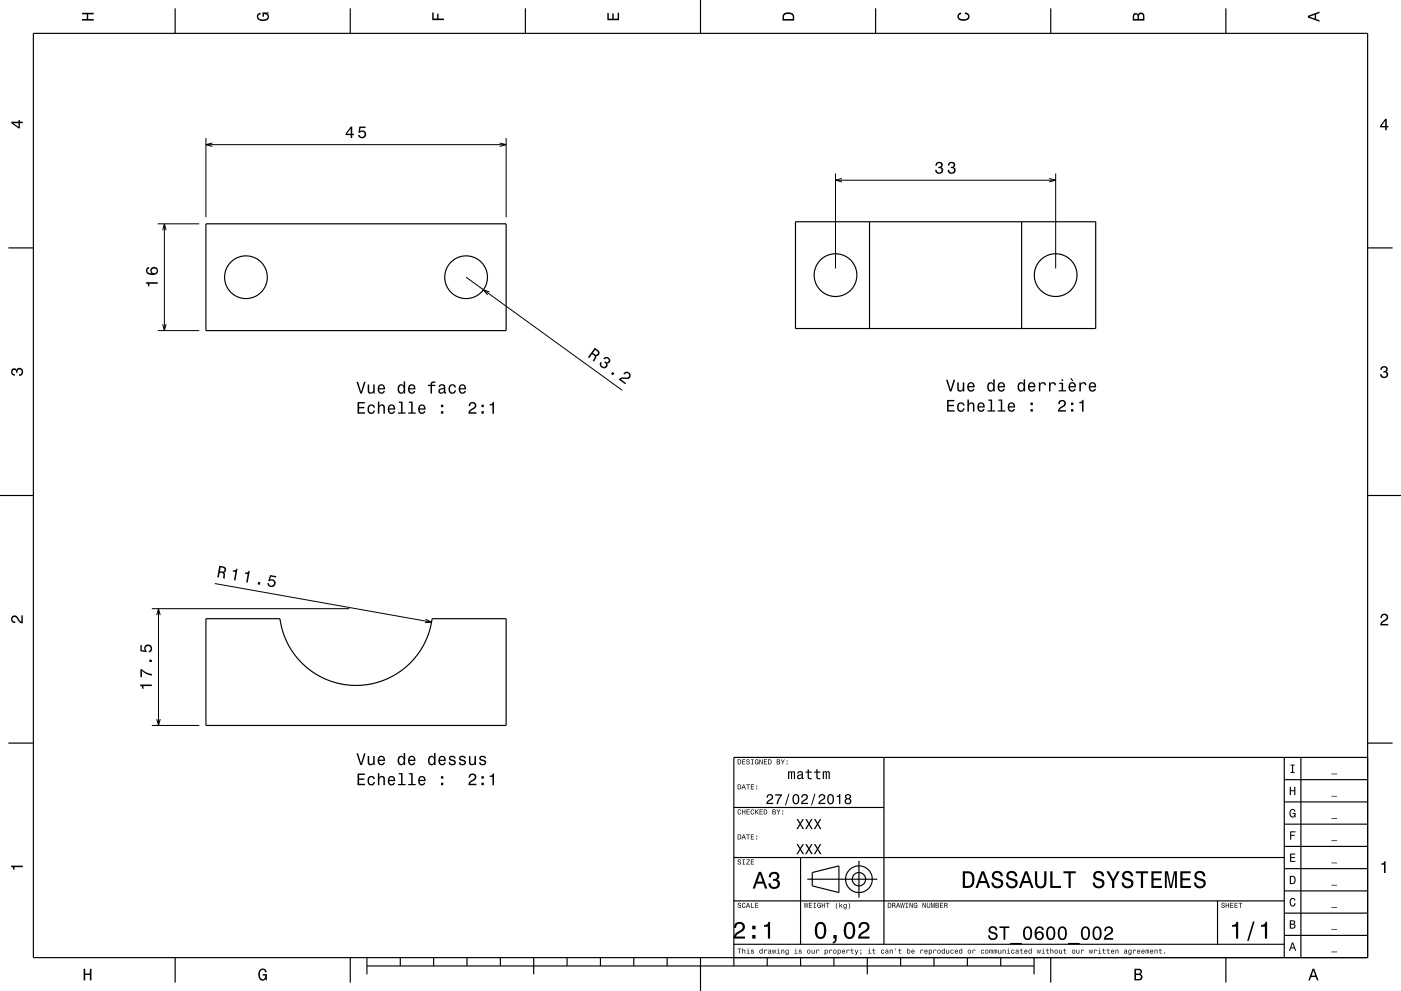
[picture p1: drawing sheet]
<svg xmlns="http://www.w3.org/2000/svg" width="420mm" height="297mm" viewBox="0 0 420 297" stroke-linecap="round" stroke-linejoin="round" font-family="sans-serif">
<g fill="none" stroke="#000" stroke-width=".3">
<path d="M61.7 41.4v23.7M61.7 43.4h90M63.7 42.8l-2 .6 2 .5M149.8 42.8l1.9 .6-1.9 .5M151.7 41.4v23.7M250.5 52v28.5M250.5 54h66M252.4 53.5l-1.9 .5 1.9 .5M314.5 53.5l2 .5-2 .5M316.5 52v28.5M47.3 67.1h12.4M48.8 69l.5-1.9 .5 1.9"/>
<path d="M49.3 67.1v32M47.3 99.1h12.4M48.8 97.1l.5 2 .5-2M139.7 83.1l46.8 33.9M146.8 87.5l-1.9-.7 1.3 1.6M64.4 174.9l65 11.6M45.5 182.4h59.2M47 184.4l.5-2 .5 2M47.5 182.4v35M127.6 185.6l1.8 .9-2 .1M45.5 217.4h14.2M47 215.5l.5 1.9 .5-1.9"/>
</g>
<g fill="none" stroke="#000" stroke-width=".35">
<path d="M10 10h400v277h-400zM52.5 2.5v7.5M105 2.5v7.5M157.5 2.5v7.5M210 0v10M262.5 2.5v7.5M315 2.5v7.5M367.5 2.5v7.5M2.5 74.3h7.5M61.7 67.1h90v32h-90zM238.5 66.5h90v32h-90zM260.7 66.5v32"/>
<path d="M306.3 66.5v32M410 74.3h7.5M0 148.5h10M410 148.5h10M61.7 185.4h22.2l1 4.2 1.7 3.9 2.2 3.3 2.7 2.9 3.2 2.3 3.8 1.9 4.1 1.2 4 .3 4.2-.3 3.9-1.1 3.8-1.8 3.5-2.5 2.5-2.7 2.4-3.6 1.8-4.1 .8-3.9h22.2v32h-90zM2.5 222.7h7.5M265 227v56M385 233.7h25M385 227v60M390 227v60M410 222.7h7.5M410 227h-190v62.5"/>
<path d="M220 257h165M220 242h45M240 257v26M257.5 258v11M385 253.7h25M385 247h25M385 240.3h25M220 270h165M242 263.5h21M243.5 261.5l8-2v8l-8-2zM365 270v13M385 273.7h25"/>
<path d="M385 267h25M385 260.3h25M52.5 287v7.5M105 287v7.5M110 289.5h200M110 287v5M120 287v2.5M130 287v2.5M140 287v2.5M150 287v2.5M160 287v5M170 287v2.5"/>
<path d="M180 287v2.5M190 287v2.5M200 287v2.5M210 287v10M220 283h165M230 287v2.5M240 287v2.5M250 287v2.5M260 287v5M270 287v2.5M280 287v2.5M290 287v2.5"/>
<path d="M300 287v2.5M310 287v5M315 287v7.5M367.5 287v7.5M385 280.3h25"/>
<circle cx="73.7" cy="83.1" r="6.4"/>
<circle cx="139.7" cy="83.1" r="6.4"/>
<circle cx="250.5" cy="82.5" r="6.4"/>
<circle cx="316.5" cy="82.5" r="6.4"/>
<circle cx="257.5" cy="263.5" r="2"/>
<circle cx="257.5" cy="263.5" r="4"/>
</g>
<g fill="#000">
<path d="M24.6 3.8h3.5v.5h-1.7v1.4h1.7v.5h-3.5v-.5h1.4v-1.4h-1.4z" fill-rule="evenodd"/>
<path d="M77.3 4.2l.8-.4v.5l-.3 .1a.68 .68 0 0 0-.4 .6 .68 .68 0 0 0 .4 .6 1.68 1.68 0 0 0 2.4-.6 .93 .93 0 0 0-1.1-.8v.8h-.4v-1.3h1.9v.3l-.5 .1 .4 .4a1.19 1.19 0 0 1-.9 1.7 1.9 1.9 0 0 1-2.6-1.3z" fill-rule="evenodd"/>
<path d="M129.6 3.8h.4v1.8h1.1v-1.5h.4v1.5h1.6v.4h-3.5z" fill-rule="evenodd"/>
<path d="M182.1 3.9h.4v1.7h1.1v-1.6h.4v1.6h1.2v-1.8h.4v2.3h-3.5z" fill-rule="evenodd"/>
<path d="M235 4a2.21 2.21 0 0 0-.4 2.2h3.5v-1.2a1.92 1.92 0 0 0-3.1-1zM235.3 4.4l.4-.2a1.45 1.45 0 0 1 2 .8v.7h-2.7l.1-1z" fill-rule="evenodd"/>
<path d="M287.3 4.2l.8-.4v.4l-.3 .1a.66 .66 0 0 0-.4 .6 .66 .66 0 0 0 .4 .6 1.69 1.69 0 0 0 2.5-.5 .9 .9 0 0 0-1-.8v-.5a1.24 1.24 0 0 1 1.4 1.1 1.24 1.24 0 0 1-1.1 1.4 1.93 1.93 0 0 1-2.6-1.2z" fill-rule="evenodd"/>
<path d="M339.8 4.2l-.2 2h3.5v-1.4a.98 .98 0 0 0-.7-1 .98 .98 0 0 0-1.2 .6 .84 .84 0 0 0-1.4-.2zM340.1 4.5l.4-.1 .4 .1 .1 1.2h-1zM341.6 4.4l.4-.2a.58 .58 0 0 1 .7 .7v.8h-1.2z" fill-rule="evenodd"/>
<path d="M392.1 4.7v.6l3.5 1.2v-.4l-1-.4v-1.4l1-.4v-.4zM392.6 5l1.5-.5v1z" fill-rule="evenodd"/>
<path d="M3.4 36.5v.4l2.1 1.6h.5v-1.6h.8v-.4h-.8v-.5h-.4v.5zM4 36.9h1.6v1.1z" fill-rule="evenodd"/>
<path d="M415.3 35.6l-1.6 2.1v.5h1.6v.8h.4v-.8h.5v-.4h-.5v-2.2zM415.3 36.2v1.6h-1.1z" fill-rule="evenodd"/>
<path d="M105.1 37.9l-1.5 2.2v.4h1.5v.9h.5v-.9h.5v-.4h-.5v-2.2zM105.1 38.5v1.6h-1.1zM107.7 37.9l-.3 1.9h.5a.8 .8 0 0 1 1.2-.2 .8 .8 0 0 1-.1 1.2 .8 .8 0 0 1-1.2-.4h-.4a1.21 1.21 0 0 0 1.5 1.1 1.21 1.21 0 0 0 .8-1.6 1.21 1.21 0 0 0-1.8-.6l.2-.9h1.5v-.5z" fill-rule="evenodd"/>
<path d="M280.7 48.8l-.3 .8h.5a.62 .62 0 0 1 .3-.7 .62 .62 0 0 1 .8 .2 .62 .62 0 0 1-.2 .9h-.5v.4a.72 .72 0 0 1 .9 .4 .72 .72 0 0 1-.4 .9 .72 .72 0 0 1-.9-.5l-.1-.3h-.5a1.18 1.18 0 0 0 1.6 1.2 1.18 1.18 0 0 0 .6-1.8l-.3-.2a1.01 1.01 0 0 0 0-1.5 1.01 1.01 0 0 0-1.5 .2zM284.5 48.8l-.3 .8h.4a.62 .62 0 0 1 .3-.7 .62 .62 0 0 1 .8 .2 .62 .62 0 0 1-.2 .9h-.5v.4a.72 .72 0 0 1 1 .4 .72 .72 0 0 1-.5 .9 .72 .72 0 0 1-.9-.5l-.1-.3h-.4a1.18 1.18 0 0 0 1.5 1.2 1.18 1.18 0 0 0 .6-1.8l-.3-.2a1.01 1.01 0 0 0 .1-1.5 1.01 1.01 0 0 0-1.5 .2z" fill-rule="evenodd"/>
<path d="M43.8 84.6v.3a.77 .77 0 0 1 .6 1h.4v-.9h2.5v-.4zM44 80.3a1.44 1.44 0 0 0 .1 1.7 1.44 1.44 0 0 0 1.6 .4 1.26 1.26 0 0 0 1.7-.9 1.26 1.26 0 0 0-1.2-1.5 1.11 1.11 0 0 0-1.1 .7 1.11 1.11 0 0 0 .3 1.2 1.02 1.02 0 0 1-1.2-.8l.1-.4 .4-.2v-.5zM45.5 81.2a.75 .75 0 0 1 1.5 0 .75 .75 0 0 1-1.5 0z" fill-rule="evenodd"/>
<path d="M3.6 110.6a.86 .86 0 0 1 1.4 .2 1.12 1.12 0 0 1 1.5-.4 1.12 1.12 0 0 1 .3 1.6l-.5 .6-.6 .1v-.5a.72 .72 0 0 0 .9-.6 .72 .72 0 0 0-.8-.8 .72 .72 0 0 0-.6 .9h-.4a.62 .62 0 0 0-.4-.8 .62 .62 0 0 0-.8 .5 .62 .62 0 0 0 .5 .7h.4l-.1 .5a1.17 1.17 0 0 1-1-.7 1.17 1.17 0 0 1 .2-1.3z" fill-rule="evenodd"/>
<path d="M106.9 114.4l1.1 3.5h.5l1.1-3.5h-.5l-.9 3-.9-3zM110.2 115.2v1.8a.89 .89 0 0 0 .6 1 .89 .89 0 0 0 1.1-.5v.4h.4v-2.7h-.4v1.6a.65 .65 0 0 1-.4 .8 .65 .65 0 0 1-.8-.3v-2.1zM113.5 115.5a1.46 1.46 0 0 0-.2 1.7 1.46 1.46 0 0 0 1.4 .8l.7-.8h-.4l-.6 .4a.75 .75 0 0 1-.7-.9h1.7a1.17 1.17 0 0 0-.4-1.4 1.17 1.17 0 0 0-1.5 .2zM113.9 115.7l.2-.1a.67 .67 0 0 1 .7 .1 .67 .67 0 0 1 .2 .6h-1.3zM119.5 115.5a1.49 1.49 0 0 0-.3 1.6 1.49 1.49 0 0 0 1.3 .9l.5-.5v.4h.5v-3.6h-.5v1.3a.89 .89 0 0 0-1.5-.1zM119.8 115.8a.62 .62 0 0 1 .7-.2 .62 .62 0 0 1 .5 .5 .91 .91 0 0 1 0 1.1 .91 .91 0 0 1-1 .4l-.3-.6zM122.6 115.5a1.45 1.45 0 0 0-.2 1.7 1.45 1.45 0 0 0 1.4 .8l.7-.8h-.4l-.6 .4a.76 .76 0 0 1-.7-.9h1.8a1.17 1.17 0 0 0-.5-1.4 1.17 1.17 0 0 0-1.5 .2zM123 115.7l.2-.1a.67 .67 0 0 1 .7 .1 .67 .67 0 0 1 .2 .6h-1.3zM128.3 115.3v.4h.8v2.2h.4v-2.2h1v-.4h-1l.1-.3 .9-.3v-.4a.95 .95 0 0 0-1 .1 .95 .95 0 0 0-.4 .9zM131.8 115.4l-.3 .6h.4a.55 .55 0 0 1 .7-.5 .55 .55 0 0 1 .4 .8h-.2a.91 .91 0 0 0-1.3 .5 .91 .91 0 0 0 .7 1.2l.9-.4 .1 .3h.6v-.3h-.3v-1.6a1.02 1.02 0 0 0-1.7-.6zM132 116.9l1.1-.3a.77 .77 0 0 1-.2 .8 .77 .77 0 0 1-.9 .1zM134.8 115.5a1.45 1.45 0 0 0-.3 1.7 1.45 1.45 0 0 0 1.5 .8l.6-.6 .1-.4h-.4l-.4 .6a1.02 1.02 0 0 1-1-1 1.02 1.02 0 0 1 1-1l.4 .5h.4a1.09 1.09 0 0 0-.8-.9 1.09 1.09 0 0 0-1.1 .3zM137.8 115.5a1.45 1.45 0 0 0-.3 1.7 1.45 1.45 0 0 0 1.5 .8l.7-.8h-.5l-.5 .4a.76 .76 0 0 1-.7-.9h1.7a1.17 1.17 0 0 0-.5-1.4 1.17 1.17 0 0 0-1.4 .2zM138.1 115.7l.3-.1a.67 .67 0 0 1 .6 .1 .67 .67 0 0 1 .3 .6h-1.3z" fill-rule="evenodd"/>
<path d="M178.3 104.2l-2 2.9 .3 .2 .9-1.2 .8 .7-.6 1.3 .5 .3 .6-1.3-.1-.4a.97 .97 0 0 0 1-.7 .97 .97 0 0 0-.4-1.1zM178.4 104.8l.5 .4a.6 .6 0 0 1 .2 .9 .6 .6 0 0 1-.9 0l-.4-.3z" fill-rule="evenodd"/>
<path d="M181.2 107.1l-.3 .4 .3 .2a.62 .62 0 0 1 .7-.4 .62 .62 0 0 1 .5 .7 .62 .62 0 0 1-.6 .5l-.4-.2-.3 .3a.72 .72 0 0 1 .5 .9 .72 .72 0 0 1-.9 .5 .72 .72 0 0 1-.4-1l.1-.3-.3-.2a1.18 1.18 0 0 0 .5 1.8 1.18 1.18 0 0 0 1.5-1.1l-.1-.3a1.01 1.01 0 0 0 .9-1.2 1.01 1.01 0 0 0-1.3-.7zM183.6 111.5l-.4 .6 .5 .4 .5-.6zM187.3 111.6l-.4 .4 .4 .2a.71 .71 0 0 1 .9-.3 .71 .71 0 0 1 .4 .9 .71 .71 0 0 1-.9 .4l-.4-.1a1.64 1.64 0 0 0-1.8 .6l1.9 1.5 .3-.4-1.5-1.1 1.1-.2a1.18 1.18 0 0 0 1.8-1 1.18 1.18 0 0 0-1.8-.9z" fill-rule="evenodd"/>
<path d="M283.6 113.8l1.1 3.5h.5l1.1-3.5h-.4l-.9 3-.9-3zM287 114.6v1.8a.89 .89 0 0 0 .6 1 .89 .89 0 0 0 1-.5v.4h.5v-2.7h-.5v1.6a.64 .64 0 0 1-.4 .7 .64 .64 0 0 1-.8-.3v-2zM290.3 114.9a1.45 1.45 0 0 0-.3 1.6 1.45 1.45 0 0 0 1.4 .8l.7-.8h-.4l-.6 .5a.76 .76 0 0 1-.7-.9h1.8a1.16 1.16 0 0 0-.5-1.4 1.16 1.16 0 0 0-1.4 .2zM290.6 115.1l.2-.1a.67 .67 0 0 1 .7 0 .67 .67 0 0 1 .2 .7h-1.3zM296.2 114.9a1.49 1.49 0 0 0-.3 1.5 1.49 1.49 0 0 0 1.3 1l.6-.5v.4h.4v-3.6h-.4v1.3a.89 .89 0 0 0-1.6-.1zM296.6 115.2a.62 .62 0 0 1 .7-.3 .62 .62 0 0 1 .4 .6 .91 .91 0 0 1 0 1 .91 .91 0 0 1-.9 .4l-.4-.5zM299.4 114.9a1.45 1.45 0 0 0-.3 1.6 1.45 1.45 0 0 0 1.5 .8l.6-.8h-.4l-.6 .5a.76 .76 0 0 1-.7-.9h1.8a1.16 1.16 0 0 0-.5-1.4 1.16 1.16 0 0 0-1.4 .2zM299.7 115.1l.2-.1a.67 .67 0 0 1 .7 0 .67 .67 0 0 1 .2 .7h-1.3zM305.3 114.9a1.49 1.49 0 0 0-.2 1.5 1.49 1.49 0 0 0 1.2 1l.6-.5v.4h.4v-3.6h-.4v1.3a.89 .89 0 0 0-1.6-.1zM305.7 115.2a.62 .62 0 0 1 .7-.3 .62 .62 0 0 1 .4 .6 .91 .91 0 0 1 .1 1 .91 .91 0 0 1-1 .4l-.4-.5zM308.5 114.9a1.46 1.46 0 0 0-.3 1.6 1.46 1.46 0 0 0 1.5 .8l.7-.8h-.5l-.6 .5a.76 .76 0 0 1-.7-.9h1.8a1.17 1.17 0 0 0-.5-1.4 1.17 1.17 0 0 0-1.4 .2zM308.8 115.1l.2-.1a.67 .67 0 0 1 .7 0 .67 .67 0 0 1 .2 .7h-1.3zM311.4 114.6v2.7h.5v-1.5a.66 .66 0 0 1 .3-.8 .66 .66 0 0 1 .9 .2v.2h.5a.89 .89 0 0 0-.7-.9 .89 .89 0 0 0-1.1 .6v-.5zM314.5 114.6v2.7h.4v-1.5a.66 .66 0 0 1 .4-.8 .66 .66 0 0 1 .8 .2v.2h.5a.89 .89 0 0 0-.7-.9 .89 .89 0 0 0-1 .6v-.5zM317.6 114.7v.4h.7v1.8h-.9v.4h2.2v-.4h-.9v-2.2zM318.2 113.7v.5h.5v-.5zM320.8 113.4l.7 .8h.3l-.5-.8zM320.6 114.9a1.45 1.45 0 0 0-.2 1.6 1.45 1.45 0 0 0 1.4 .8l.7-.8h-.4l-.6 .5a.76 .76 0 0 1-.7-.9h1.7a1.16 1.16 0 0 0-.4-1.4 1.16 1.16 0 0 0-1.5 .2zM321 115.1l.2-.1a.67 .67 0 0 1 .7 0 .67 .67 0 0 1 .2 .7h-1.3zM323.6 114.6v2.7h.4v-1.5a.66 .66 0 0 1 .4-.8 .66 .66 0 0 1 .8 .2l.1 .2h.4a.89 .89 0 0 0-.7-.9 .89 .89 0 0 0-1 .6v-.5zM326.7 114.9a1.45 1.45 0 0 0-.3 1.6 1.45 1.45 0 0 0 1.5 .8l.7-.8h-.5l-.6 .5a.76 .76 0 0 1-.7-.9h1.8a1.17 1.17 0 0 0-.5-1.4 1.17 1.17 0 0 0-1.4 .2zM327 115.1l.2-.1a.67 .67 0 0 1 .7 0 .67 .67 0 0 1 .3 .7h-1.4z" fill-rule="evenodd"/>
<path d="M414.1 110a1.01 1.01 0 0 1 1.5-.2 1.01 1.01 0 0 1 0 1.6 1.12 1.12 0 0 1 .4 1.5 1.12 1.12 0 0 1-1.6 .3l-.6-.5-.1-.6h.5a.72 .72 0 0 0 .7 .9 .72 .72 0 0 0 .7-.8 .72 .72 0 0 0-.9-.6v-.4a.62 .62 0 0 0 .8-.4 .62 .62 0 0 0-.5-.8 .62 .62 0 0 0-.7 .5v.4h-.5z" fill-rule="evenodd"/>
<path d="M107.2 120.5v3.5h2.2v-.4h-1.7v-1.2h1.5v-.4h-1.5v-1.1h1.7v-.4zM110.5 121.6a1.45 1.45 0 0 0-.3 1.6 1.45 1.45 0 0 0 1.5 .8l.6-.5 .1-.5h-.4l-.4 .6a1.02 1.02 0 0 1-1-1 1.02 1.02 0 0 1 1-1l.4 .6h.4a1.09 1.09 0 0 0-.8-1 1.09 1.09 0 0 0-1.1 .4zM113.3 120.4v3.6h.4v-1.6a.63 .63 0 0 1 .5-.8 .63 .63 0 0 1 .7 .7v1.7h.5v-1.8a.88 .88 0 0 0-.6-1 .88 .88 0 0 0-1.1 .5v-1.3zM116.5 121.6a1.45 1.45 0 0 0-.2 1.6 1.45 1.45 0 0 0 1.4 .8l.7-.8h-.4l-.6 .5a.75 .75 0 0 1-.7-.9h1.8a1.16 1.16 0 0 0-.5-1.4 1.16 1.16 0 0 0-1.5 .2zM116.9 121.8l.2-.2a.67 .67 0 0 1 .7 .1 .67 .67 0 0 1 .2 .7h-1.3zM119.5 120.4v.3h.7v2.9h-.9v.4h2.3v-.4h-.9v-3.2zM122.6 120.4v.3h.7v2.9h-.9v.4h2.2v-.4h-.9v-3.2zM125.7 121.6a1.45 1.45 0 0 0-.3 1.6 1.45 1.45 0 0 0 1.4 .8l.7-.8h-.4l-.6 .5a.75 .75 0 0 1-.7-.9h1.8a1.16 1.16 0 0 0-.5-1.4 1.16 1.16 0 0 0-1.4 .2zM126 121.8l.2-.2a.67 .67 0 0 1 .7 .1 .67 .67 0 0 1 .2 .7h-1.3zM132.2 123.2v.8h.7v-.8zM132.2 121.3v.7h.7v-.7z" fill-rule="evenodd"/>
<path d="M140.8 120.8l-.3 .9h.5a.7 .7 0 0 1 .5-.8 .7 .7 0 0 1 .8 .5 .7 .7 0 0 1-.5 .8l-.3 .2a1.63 1.63 0 0 0-1.1 1.6h2.4v-.5h-1.9l.9-.7a1.17 1.17 0 0 0 .9-1.7 1.17 1.17 0 0 0-1.9-.3zM144.3 123.2v.8h.7v-.8zM144.3 121.3v.7h.7v-.7zM146.8 121.1v.4h.8v2.5h.5v-3.5h-.4a.77 .77 0 0 1-.9 .6z" fill-rule="evenodd"/>
<path d="M283.9 119.9v3.5h2.3v-.5h-1.8v-1.1h1.6v-.5h-1.6v-1h1.7v-.4zM287.2 120.9a1.45 1.45 0 0 0-.2 1.7 1.45 1.45 0 0 0 1.5 .8l.6-.6 .1-.4h-.5l-.4 .6a1.01 1.01 0 0 1-.9-1 1.01 1.01 0 0 1 .9-1l.4 .5h.5a1.09 1.09 0 0 0-.8-.9 1.09 1.09 0 0 0-1.2 .3zM290 119.7v3.7h.5v-1.6a.63 .63 0 0 1 .4-.8 .63 .63 0 0 1 .8 .4v2h.4v-1.8a.88 .88 0 0 0-.6-1 .88 .88 0 0 0-1 .4v-1.3zM293.3 120.9a1.46 1.46 0 0 0-.3 1.7 1.46 1.46 0 0 0 1.5 .8l.7-.8h-.5l-.6 .5a.76 .76 0 0 1-.7-1h1.8a1.17 1.17 0 0 0-.5-1.3 1.17 1.17 0 0 0-1.4 .1zM293.6 121.2l.2-.2a.67 .67 0 0 1 .7 .1 .67 .67 0 0 1 .3 .7h-1.4zM296.3 119.7v.4h.7v2.9h-.9v.4h2.2v-.4h-.9v-3.3zM299.3 119.7v.4h.7v2.9h-.9v.4h2.3v-.4h-.9v-3.3zM302.4 120.9a1.45 1.45 0 0 0-.3 1.7 1.45 1.45 0 0 0 1.5 .8l.7-.8h-.5l-.5 .5a.76 .76 0 0 1-.7-1h1.7a1.17 1.17 0 0 0-.5-1.3 1.17 1.17 0 0 0-1.4 .1zM302.7 121.2l.3-.2a.67 .67 0 0 1 .6 .1 .67 .67 0 0 1 .3 .7h-1.3zM308.9 122.6v.8h.7v-.8zM308.9 120.7v.7h.7v-.7z" fill-rule="evenodd"/>
<path d="M317.6 120.2l-.4 .9h.5a.7 .7 0 0 1 .5-.8 .7 .7 0 0 1 .9 .5 .7 .7 0 0 1-.5 .8l-.3 .2a1.63 1.63 0 0 0-1.1 1.6h2.4v-.5h-1.9l.8-.8a1.17 1.17 0 0 0 1-1.6 1.17 1.17 0 0 0-1.9-.3zM321.1 122.6v.8h.7v-.8zM321.1 120.7v.7h.7v-.7zM323.6 120.5v.4h.8v2.5h.4v-3.6h-.3a.77 .77 0 0 1-.9 .7z" fill-rule="evenodd"/>
<path d="M65.8 169.5l-.7 3.5 .5 .1 .3-1.5 1 .3v1.4l.5 .1v-1.5l-.2-.3a.97 .97 0 0 0 .6-1 .97 .97 0 0 0-.9-.9zM66.1 170l.6 .1a.6 .6 0 0 1 .6 .8 .6 .6 0 0 1-.8 .4l-.6-.1z" fill-rule="evenodd"/>
<path d="M69.8 170.9v.4l.8 .1-.5 2.5 .5 .1 .6-3.5-.3-.1a.77 .77 0 0 1-1.1 .5zM73.5 171.6l-.1 .3 .8 .2-.4 2.4 .5 .1 .6-3.5h-.4a.78 .78 0 0 1-1 .5zM77.4 174.4l-.2 .7 .7 .2 .1-.8zM81 172.3l-.6 1.8 .4 .1a.8 .8 0 0 1 1.2 0 .8 .8 0 0 1-.2 1.2 .8 .8 0 0 1-1.2-.6l-.4-.1a1.21 1.21 0 0 0 1.3 1.3 1.21 1.21 0 0 0 1.1-1.4 1.21 1.21 0 0 0-1.7-.9l.4-.9 1.5 .3v-.4z" fill-rule="evenodd"/>
<path d="M3.6 184.7a1.22 1.22 0 0 1 2 .8l.8 .8v-1.9h.4v2.4a2.76 2.76 0 0 1-2-1.8 .69 .69 0 0 0-1.1 .5 .69 .69 0 0 0 .9 .8v.4a1.19 1.19 0 0 1-1.2-.6 1.19 1.19 0 0 1 .2-1.4z" fill-rule="evenodd"/>
<path d="M414.2 184.2a1.18 1.18 0 0 1 1.9 .3 1.18 1.18 0 0 1-1 1.7l-.8 .8h1.9v.4h-2.4a2.76 2.76 0 0 1 1.8-2 .69 .69 0 0 0-.5-1.1 .69 .69 0 0 0-.8 .9h-.4z" fill-rule="evenodd"/>
<path d="M42 205.2v.3a.77 .77 0 0 1 .7 .9h.3v-.8h2.5v-.4zM42.1 200.6v2.4h.4v-1.9a5.2 5.2 0 0 0 3 1.4v-.5a5.2 5.2 0 0 1-3-1.4zM44.8 197.7v.7h.7v-.7zM42.1 193.3v1.9l1.8 .3v-.4a.8 .8 0 0 1-.2-1.3 .8 .8 0 0 1 1.3 .1 .8 .8 0 0 1-.4 1.2v.5a1.21 1.21 0 0 0 1.1-1.5 1.21 1.21 0 0 0-1.7-.9 1.21 1.21 0 0 0-.6 1.8l-.9-.1v-1.6z" fill-rule="evenodd"/>
<path d="M107.2 231.8v3.5h2.2v-.4h-1.7v-1.2h1.5v-.4h-1.5v-1.1h1.7v-.4zM110.5 232.9a1.45 1.45 0 0 0-.3 1.7 1.45 1.45 0 0 0 1.5 .7l.6-.5 .1-.4h-.4l-.4 .6a1.01 1.01 0 0 1-1-1 1.01 1.01 0 0 1 1-1l.4 .5h.4a1.09 1.09 0 0 0-.8-.9 1.09 1.09 0 0 0-1.1 .3zM113.3 231.7v3.6h.4v-1.5a.63 .63 0 0 1 .6-.9 .63 .63 0 0 1 .6 .7v1.7h.5v-1.8a.88 .88 0 0 0-.6-.9 .88 .88 0 0 0-1.1 .4v-1.3zM116.5 232.9a1.45 1.45 0 0 0-.2 1.6 1.45 1.45 0 0 0 1.4 .9l.7-.9h-.4l-.6 .5a.76 .76 0 0 1-.7-.9h1.8a1.16 1.16 0 0 0-.5-1.4 1.16 1.16 0 0 0-1.5 .2zM116.9 233.1l.2-.1a.67 .67 0 0 1 .7 .1 .67 .67 0 0 1 .2 .6h-1.3zM119.5 231.7v.4h.7v2.9h-.9v.3h2.3v-.3h-.9v-3.3zM122.6 231.7v.4h.7v2.9h-.9v.3h2.2v-.3h-.9v-3.3zM125.7 232.9a1.45 1.45 0 0 0-.3 1.6 1.45 1.45 0 0 0 1.4 .9l.7-.9h-.4l-.6 .5a.76 .76 0 0 1-.7-.9h1.8a1.16 1.16 0 0 0-.5-1.4 1.16 1.16 0 0 0-1.4 .2zM126 233.1l.2-.1a.67 .67 0 0 1 .7 .1 .67 .67 0 0 1 .2 .6h-1.3zM132.2 234.6v.7h.7v-.7zM132.2 232.6v.8h.7v-.8z" fill-rule="evenodd"/>
<path d="M106.9 225.8l1.1 3.5h.5l1.1-3.5h-.5l-.9 3-.9-3zM110.2 226.6v1.7a.89 .89 0 0 0 .6 1 .89 .89 0 0 0 1.1-.4v.4h.4v-2.7h-.4v1.5a.65 .65 0 0 1-.4 .8 .65 .65 0 0 1-.8-.3v-2zM113.5 226.9a1.45 1.45 0 0 0-.2 1.6 1.45 1.45 0 0 0 1.4 .8l.7-.8h-.4l-.6 .5a.76 .76 0 0 1-.7-.9h1.7a1.17 1.17 0 0 0-.4-1.4 1.17 1.17 0 0 0-1.5 .2zM113.9 227.1l.2-.2a.67 .67 0 0 1 .7 .1 .67 .67 0 0 1 .2 .7h-1.3zM119.5 226.9a1.49 1.49 0 0 0-.3 1.5 1.49 1.49 0 0 0 1.3 .9l.5-.4v.4h.5v-3.6h-.5v1.3a.9 .9 0 0 0-1.5-.1zM119.8 227.1a.62 .62 0 0 1 .7-.2 .62 .62 0 0 1 .5 .6 .91 .91 0 0 1 0 1 .91 .91 0 0 1-1 .4l-.3-.5zM122.6 226.9a1.45 1.45 0 0 0-.2 1.6 1.45 1.45 0 0 0 1.4 .8l.7-.8h-.4l-.6 .5a.76 .76 0 0 1-.7-.9h1.8a1.17 1.17 0 0 0-.5-1.4 1.17 1.17 0 0 0-1.5 .2zM123 227.1l.2-.2a.67 .67 0 0 1 .7 .1 .67 .67 0 0 1 .2 .7h-1.3zM128.6 226.9a1.49 1.49 0 0 0-.3 1.5 1.49 1.49 0 0 0 1.3 .9l.5-.4v.4h.5v-3.6h-.5v1.3a.9 .9 0 0 0-1.5-.1zM128.9 227.1a.62 .62 0 0 1 .7-.2 .62 .62 0 0 1 .5 .6 .91 .91 0 0 1 0 1 .91 .91 0 0 1-1 .4l-.3-.5zM131.7 226.9a1.45 1.45 0 0 0-.2 1.6 1.45 1.45 0 0 0 1.4 .8l.7-.8h-.4l-.6 .5a.76 .76 0 0 1-.7-.9h1.8a1.16 1.16 0 0 0-.5-1.4 1.16 1.16 0 0 0-1.5 .2zM132.1 227.1l.2-.2a.67 .67 0 0 1 .7 .1 .67 .67 0 0 1 .2 .7h-1.3zM134.8 226.7l-.2 .2a.96 .96 0 0 0 1.2 1.3l.3 .1a.6 .6 0 0 1-.5 .7 .6 .6 0 0 1-.7-.6h-.4a1.03 1.03 0 0 0 1.3 1 1.03 1.03 0 0 0 .7-1.5l-1.4-.4a.54 .54 0 0 1 .4-.7 .54 .54 0 0 1 .7 .5h.4a1.09 1.09 0 0 0-1.8-.6zM137.9 226.7l-.2 .2a.96 .96 0 0 0 1.1 1.3l.3 .1a.6 .6 0 0 1-.5 .7 .6 .6 0 0 1-.6-.6h-.5a1.03 1.03 0 0 0 1.3 1 1.03 1.03 0 0 0 .7-1.5l-1.4-.4a.54 .54 0 0 1 .5-.7 .54 .54 0 0 1 .6 .5h.4a1.09 1.09 0 0 0-1.7-.6zM140.6 226.6v1.7a.89 .89 0 0 0 .6 1 .89 .89 0 0 0 1.1-.4v.4h.4v-2.7h-.5v1.5a.65 .65 0 0 1-.3 .8 .65 .65 0 0 1-.8-.3l-.1-2zM143.9 226.7l-.2 .2a.96 .96 0 0 0 1.2 1.3l.3 .1a.6 .6 0 0 1-.5 .7 .6 .6 0 0 1-.7-.6h-.4a1.03 1.03 0 0 0 1.3 1 1.03 1.03 0 0 0 .7-1.5l-1.4-.4a.54 .54 0 0 1 .4-.7 .54 .54 0 0 1 .7 .5h.4a1.09 1.09 0 0 0-1.8-.6z" fill-rule="evenodd"/>
<path d="M140.8 232.1l-.3 1h.5a.7 .7 0 0 1 .5-.9 .7 .7 0 0 1 .8 .5 .7 .7 0 0 1-.5 .9l-.3 .2a1.63 1.63 0 0 0-1.1 1.5h2.4v-.4h-1.9l.9-.8a1.17 1.17 0 0 0 .9-1.7 1.17 1.17 0 0 0-1.9-.3zM144.3 234.6v.7h.7v-.7zM144.3 232.6v.8h.7v-.8zM146.8 232.5v.3h.8v2.5h.5v-3.5h-.4a.77 .77 0 0 1-.9 .7z" fill-rule="evenodd"/>
<path d="M221.1 227.6v1.5h.5a.77 .77 0 0 0 .6-.8 .77 .77 0 0 0-.6-.7zM221.4 227.8a.58 .58 0 0 1 .6 .5 .58 .58 0 0 1-.6 .6zM222.5 227.6v1.5h.9v-.2h-.7v-.5h.7v-.2h-.7v-.4h.7v-.2zM223.9 227.7a.6 .6 0 0 0 0 .6 .6 .6 0 0 0 .7 .3 .33 .33 0 0 1-.3 .4 .33 .33 0 0 1-.4-.4h-.2a.54 .54 0 0 0 .6 .6 .54 .54 0 0 0 .5-.7 .54 .54 0 0 0-.8-.4 .28 .28 0 0 1 .2-.4 .28 .28 0 0 1 .4 .3h.2l-.1-.2-.2-.2zM225.2 227.6v.2h.3v1.1h-.3v.2h.7v-.2h-.2v-1.1h.2v-.2zM226.4 227.8a.72 .72 0 0 0-.2 .9 .72 .72 0 0 0 1 .3l.2 .1v-.8h-.5v.2h.3l-.2 .4a.52 .52 0 0 1-.6-.6 .52 .52 0 0 1 .7-.4l.3 .1-.3-.4zM227.7 227.6v1.5h.1v-1.2l.6 1.2h.2v-1.5h-.1v1.2l-.6-1.2zM229 227.6v1.5h1v-.2h-.8v-.5h.7v-.2h-.7v-.4h.7v-.2zM230.3 227.6v1.5h.5a.77 .77 0 0 0 .6-.8 .77 .77 0 0 0-.6-.7zM230.5 227.8a.58 .58 0 0 1 .6 .5 .58 .58 0 0 1-.6 .6zM232.9 227.6v1.5h.5a.42 .42 0 0 0 .5-.3 .42 .42 0 0 0-.3-.5l.2-.2-.1-.4zM233.1 227.8h.3a.23 .23 0 0 1 .2 .2 .23 .23 0 0 1-.2 .2h-.3zM233.1 228.4h.3a.26 .26 0 0 1 .3 .2 .26 .26 0 0 1-.3 .3h-.3zM234.1 227.6l.5 .9v.6h.2v-.6l.5-.9h-.3l-.3 .7-.4-.7zM235.8 228.8v.3h.3v-.3zM235.8 227.9v.3h.3v-.3z" fill-rule="evenodd"/>
<path d="M221.1 235.1v1.5h.5a.77 .77 0 0 0 .6-.8 .77 .77 0 0 0-.6-.7zM221.4 235.3a.58 .58 0 0 1 .6 .5 .58 .58 0 0 1-.6 .6zM222.8 235.1l-.5 1.5h.2l.2-.5h.5l.2 .5h.2l-.5-1.5zM223 235.3l.2 .7h-.5zM223.7 235.1v.2h.5v1.3h.2v-1.3h.4v-.2zM225.1 235.1v1.5h.9v-.2h-.7v-.5h.7v-.2h-.7v-.4h.7v-.2zM226.7 236.3v.3h.3v-.3zM226.7 235.4v.3h.3v-.3z" fill-rule="evenodd"/>
<path d="M236.2 231.2v2.3h.4v-1.8l.3-.3 .2 .3v1.8h.4v-1.8l.3-.3 .2 .4v1.7h.4l-.1-2-.2-.4-.5 .1-.2 .2-.4-.3-.4 .3v-.2zM239.3 231.3l-.3 .5h.4a.47 .47 0 0 1 .5-.4 .47 .47 0 0 1 .4 .6l-.2 .1a.78 .78 0 0 0-1.1 .4 .78 .78 0 0 0 .6 1l.8-.3 .1 .2 .5 .1v-.3h-.3v-1.4a.87 .87 0 0 0-.6-.7 .87 .87 0 0 0-.8 .2zM239.4 232.6l.9-.3v.4a.51 .51 0 0 1-.5 .5 .51 .51 0 0 1-.5-.5zM242.1 230.6v.6h-.6v.4h.6v1.5a.89 .89 0 0 0 1.3 .4v-.3l-.8-.1-.1-.4v-1.1h.9v-.4h-.9v-.6zM244.7 230.6v.6h-.6v.4h.6v1.5a.89 .89 0 0 0 1.3 .4v-.3l-.8-.1-.1-.4v-1.1h.9v-.4h-.9v-.6zM246.7 231.2v2.3h.3v-1.8l.3-.3 .2 .3v1.8h.4v-1.8l.3-.3 .2 .4v1.7h.4l-.1-2-.2-.4-.5 .1-.2 .2-.4-.3-.4 .3v-.2z" fill-rule="evenodd"/>
<path d="M386.7 235.8h.3v1h1v-1h.3v2.5h-.3v-1.2h-1v1.2h-.3z" fill-rule="evenodd"/>
<path d="M386.9 229.1h1.2v.3h-.4v1.9h.4v.3h-1.2v-.3h.4v-1.9h-.4z" fill-rule="evenodd"/>
<path d="M399.1 238.5h1.8v.2h-1.8z" fill-rule="evenodd"/>
<path d="M399.1 231.9h1.8v.2h-1.8z" fill-rule="evenodd"/>
<path d="M3.3 259.4h3.5v.5h-2.5v.8h-.3a.77 .77 0 0 0-.7-.9z" fill-rule="evenodd"/>
<path d="M221.3 257.7a.6 .6 0 0 0 0 .6 .6 .6 0 0 0 .7 .3 .33 .33 0 0 1-.3 .4 .33 .33 0 0 1-.4-.4h-.2a.54 .54 0 0 0 .6 .6 .54 .54 0 0 0 .5-.7 .54 .54 0 0 0-.8-.4 .28 .28 0 0 1 .2-.4 .28 .28 0 0 1 .4 .3h.1v-.2l-.2-.2zM222.6 257.6v.2h.3v1.1h-.3v.2h.7v-.2h-.2v-1.1h.2v-.2zM223.8 257.6v.2h.8l-.9 1.3h1.1v-.2h-.8l.8-1.3zM225.1 257.6v1.5h.9v-.2h-.7v-.5h.7v-.2h-.7v-.4h.7v-.2z" fill-rule="evenodd"/>
<path d="M221.1 250.1v1.5h.5a.77 .77 0 0 0 .6-.8 .77 .77 0 0 0-.6-.7zM221.4 250.3a.58 .58 0 0 1 .6 .5 .58 .58 0 0 1-.6 .6zM222.8 250.1l-.5 1.5h.2l.2-.5h.5l.2 .5h.2l-.5-1.5zM223 250.3l.2 .7h-.5zM223.7 250.1v.2h.5v1.3h.2v-1.3h.4v-.2zM225.1 250.1v1.5h.9v-.2h-.7v-.5h.7v-.2h-.7v-.4h.7v-.2zM226.7 251.3v.3h.3v-.3zM226.7 250.4v.3h.3v-.3z" fill-rule="evenodd"/>
<path d="M221.3 242.7a.72 .72 0 0 0-.2 1 .72 .72 0 0 0 .9 .3l.2-.5-.4 .4a.56 .56 0 0 1-.5-.6 .56 .56 0 0 1 .6-.5l.3 .2-.3-.4zM222.5 242.6v1.5h.2v-.7h.6v.7h.1v-1.5h-.1v.6h-.6v-.6zM223.8 242.6v1.5h1v-.2h-.8v-.5h.7v-.2h-.7v-.4h.7v-.2zM225.2 242.7a.72 .72 0 0 0-.2 1 .72 .72 0 0 0 .9 .3l.2-.5-.4 .4a.56 .56 0 0 1-.5-.6 .56 .56 0 0 1 .6-.5l.3 .2-.3-.4zM226.4 242.6v1.5h.2l.2-.7 .5 .7h.2l-.6-.9 .6-.6h-.3l-.6 .7v-.7zM227.7 242.6v1.5h1v-.2h-.8v-.5h.7v-.2h-.7v-.4h.7v-.2zM229 242.6v1.5h.5a.77 .77 0 0 0 .6-.8 .77 .77 0 0 0-.6-.7zM229.2 242.8a.58 .58 0 0 1 .6 .5 .58 .58 0 0 1-.6 .6zM231.6 242.6v1.5h.5a.42 .42 0 0 0 .5-.3 .42 .42 0 0 0-.3-.5l.2-.2-.1-.4zM231.8 242.8h.3a.23 .23 0 0 1 .2 .2 .23 .23 0 0 1-.2 .2h-.3zM231.8 243.4h.3a.26 .26 0 0 1 .3 .2 .26 .26 0 0 1-.3 .3h-.3zM232.8 242.6l.5 .9v.6h.2v-.6l.5-.9h-.3l-.3 .7-.4-.7zM234.5 243.8v.3h.3v-.3zM234.5 242.9v.3h.3v-.3z" fill-rule="evenodd"/>
<path d="M230.1 238.2l-.3 .8h.4a.6 .6 0 0 1 .4-.7 .6 .6 0 0 1 .8 .5 .6 .6 0 0 1-.5 .7l-.2 .1a1.4 1.4 0 0 0-1 1.4h2.1v-.4h-1.6l.7-.7a1 1 0 0 0 .8-1.4 1 1 0 0 0-1.6-.3zM232.4 238v.4h1.6a4.5 4.5 0 0 0-1.2 2.6h.4a4.5 4.5 0 0 1 1.2-2.6v-.4zM236.4 237.9l-1.1 3.5h.3l1.1-3.5zM237.8 238.4a1.74 1.74 0 0 0 .8 2.7 1.75 1.75 0 0 0 .8-2.7 .96 .96 0 0 0-1.6 0zM238.3 238.4l.3-.1a1.47 1.47 0 0 1 0 2.4l-.5-.3-.1-.4v-1zM240.5 238.2l-.3 .8h.4a.6 .6 0 0 1 .4-.7 .6 .6 0 0 1 .8 .5 .6 .6 0 0 1-.4 .7l-.3 .1a1.41 1.41 0 0 0-1 1.4h2.1v-.4h-1.6l.7-.7a1 1 0 0 0 .8-1.4 1 1 0 0 0-1.6-.3zM244.2 237.9l-1.1 3.5h.3l1.1-3.5zM245.7 238.2l-.3 .8h.4a.6 .6 0 0 1 .5-.7 .6 .6 0 0 1 .7 .5 .6 .6 0 0 1-.4 .7l-.3 .1a1.4 1.4 0 0 0-1 1.4h2.1v-.4h-1.6l.7-.7a1 1 0 0 0 .8-1.4 1 1 0 0 0-1.6-.3zM248.2 238.4a1.73 1.73 0 0 0 .8 2.7 1.74 1.74 0 0 0 .8-2.7 .95 .95 0 0 0-1.6 0zM248.7 238.4l.3-.1a1.46 1.46 0 0 1 0 2.4l-.5-.3-.1-.4v-1zM250.8 238.5v.3h.7v2.2h.4v-3zM253.5 238.2l-.2 .7 .4 .5a.94 .94 0 0 0-.2 1.4 .94 .94 0 0 0 1.4 0 .94 .94 0 0 0-.2-1.4 .82 .82 0 0 0 .3-1.2 .82 .82 0 0 0-1.2-.2zM253.6 240.1a.61 .61 0 0 1 1.2 0 .61 .61 0 0 1-1.2 0zM253.7 238.8a.51 .51 0 0 1 1 0 .51 .51 0 0 1-1 0z" fill-rule="evenodd"/>
<path d="M238.8 245.5l.9 1.4-.9 1.6h.4l.7-1.2 .7 1.2h.5l-1-1.6 .9-1.4h-.4l-.7 1.1-.6-1.1zM241.4 245.5l.9 1.4-.9 1.6h.4l.7-1.2 .7 1.2h.5l-1-1.6 .9-1.4h-.4l-.7 1.1-.6-1.1zM244 245.5l.9 1.4-.9 1.6h.4l.7-1.2 .7 1.2h.5l-1-1.6 .9-1.4h-.4l-.7 1.1-.6-1.1z" fill-rule="evenodd"/>
<path d="M238.8 253l.9 1.4-.9 1.6h.4l.7-1.2 .7 1.2h.5l-1-1.6 .9-1.4h-.4l-.7 1.1-.6-1.1zM241.4 253l.9 1.4-.9 1.6h.4l.7-1.2 .7 1.2h.5l-1-1.6 .9-1.4h-.4l-.7 1.1-.6-1.1zM244 253l.9 1.4-.9 1.6h.4l.7-1.2 .7 1.2h.5l-1-1.6 .9-1.4h-.4l-.7 1.1-.6-1.1z" fill-rule="evenodd"/>
<path d="M386.7 255.8h1.6v.3h-1.2v.8h1.1v.3h-1.1v.8h1.2v.3h-1.6z" fill-rule="evenodd"/>
<path d="M386.8 249.1h1.6v.3h-1.3v.8h1v.3h-1v1.1h-.3z" fill-rule="evenodd"/>
<path d="M386.8 242.8a.85 .85 0 0 1 1-.4 .85 .85 0 0 1 .6 .8h-.4l-.3-.5a1.04 1.04 0 0 0-.9 1 1.04 1.04 0 0 0 .7 1l.4-.2 .2-.6h-.6v-.3h.9v1.4l-.2-.4-.5 .4a1.2 1.2 0 0 1-1.1-1.8z" fill-rule="evenodd"/>
<path d="M399.1 258.5h1.8v.2h-1.8z" fill-rule="evenodd"/>
<path d="M399.1 251.9h1.8v.2h-1.8z" fill-rule="evenodd"/>
<path d="M399.1 245.2h1.8v.2h-1.8z" fill-rule="evenodd"/>
<path d="M221.3 270.7a.6 .6 0 0 0 0 .6 .6 .6 0 0 0 .7 .3 .33 .33 0 0 1-.3 .4 .33 .33 0 0 1-.4-.4h-.2a.54 .54 0 0 0 .6 .6 .54 .54 0 0 0 .5-.7 .54 .54 0 0 0-.8-.4 .28 .28 0 0 1 .2-.4 .28 .28 0 0 1 .4 .3h.1v-.2l-.2-.2zM222.6 270.7a.72 .72 0 0 0-.2 1 .72 .72 0 0 0 .9 .3l.2-.5-.4 .4a.56 .56 0 0 1-.5-.6 .56 .56 0 0 1 .6-.5l.3 .2-.3-.4zM224.1 270.6l-.5 1.5h.2l.2-.5h.6l.1 .5h.2l-.5-1.5zM224.3 270.8l.2 .7h-.5zM225.1 270.6v1.5h1v-.2h-.8v-1.3zM226.4 270.6v1.5h1v-.2h-.8v-.5h.7v-.2h-.7v-.4h.7v-.2z" fill-rule="evenodd"/>
<path d="M227.5 261.3l-1.9 5h.7l.5-1.5h2l.6 1.5h.6l-1.8-5zM227.8 262l.8 2.2h-1.5zM230.9 261.7l-.4 1.2h.6a.88 .88 0 0 1 .5-1.1 .88 .88 0 0 1 1.1 .4 .88 .88 0 0 1-.3 1.2h-.7v.6a1.03 1.03 0 0 1 1.4 .6 1.03 1.03 0 0 1-.7 1.3 1.03 1.03 0 0 1-1.3-.7l-.1-.5h-.6a1.68 1.68 0 0 0 2.1 1.7 1.68 1.68 0 0 0 .9-2.6l-.4-.2a1.29 1.29 0 0 0 .5-1.6 1.29 1.29 0 0 0-1.5-.7z" fill-rule="evenodd"/>
<path d="M241 270.6l.2 1.5h.2l.2-1.3 .3 1.3h.2l.2-1.5h-.2l-.1 1.3-.3-1.3h-.1l-.3 1.3-.1-1.3zM242.5 270.6v1.5h.9v-.2h-.7v-.5h.7v-.2h-.7v-.4h.7v-.2zM243.9 270.6v.2h.3v1.1h-.3v.2h.7v-.2h-.2v-1.1h.2v-.2zM245.1 270.8a.72 .72 0 0 0-.2 .9 .72 .72 0 0 0 1 .3l.2 .1v-.8h-.6v.2h.4l-.2 .4a.56 .56 0 0 1-.5-.6 .56 .56 0 0 1 .6-.5l.3 .2-.3-.4zM246.4 270.6v1.5h.2v-.7h.6v.7h.2v-1.5h-.2v.6h-.6v-.6zM247.6 270.6v.2h.5v1.3h.2v-1.3h.4v-.2zM250.9 270.5a1.35 1.35 0 0 0 .2 2 1.83 1.83 0 0 1 0-2zM251.6 270.5v1.6h.2l.2-.6 .4 .6h.2l-.4-.8 .4-.4-.8 .5v-.9zM253 271a.55 .55 0 0 0-.2 .8 .55 .55 0 0 0 .8 .1 .4 .4 0 0 1-.2 .5 .4 .4 0 0 1-.5-.2 .47 .47 0 0 0 .5 .3 .47 .47 0 0 0 .4-.5v-1.1l-.2 .2-.3-.2zM253.1 271.2l.1-.1a.39 .39 0 0 1 .4 .4 .39 .39 0 0 1-.5 .3zM254.4 270.5a1.85 1.85 0 0 1 0 2 1.22 1.22 0 0 0 0-2z" fill-rule="evenodd"/>
<path d="M244.7 276.9a3.8 3.8 0 0 0 .5 4.4 1.62 1.62 0 0 0 2.4-1.3 3.3 3.3 0 0 0-.9-3.6l-.7-.1-.8 .1zM245.5 277h1a3.4 3.4 0 0 1 0 3.7h-1a3.4 3.4 0 0 1 0-3.7zM249.8 280.2v1.1l.5 .1a.68 .68 0 0 1-.6 .9v.5a1.19 1.19 0 0 0 1.1-1.4v-1.2zM253.4 276.9a3.8 3.8 0 0 0 .5 4.4 1.62 1.62 0 0 0 2.4-1.3 3.3 3.3 0 0 0-.9-3.6l-.7-.1-.8 .1zM254.2 277h.9a3.4 3.4 0 0 1 0 3.7h-.9a3.4 3.4 0 0 1 0-3.7zM257.8 276.7l-.4 1.4h.6a1.01 1.01 0 0 1 .8-1.2 1.01 1.01 0 0 1 1.2 .7 1.01 1.01 0 0 1-.7 1.2 2.58 2.58 0 0 0-2.1 2.5h3.5v-.6h-2.7a3.1 3.1 0 0 1 2.1-1.7 1.62 1.62 0 0 0 .1-2.4 1.62 1.62 0 0 0-2.4 .1z" fill-rule="evenodd"/>
<path d="M266.1 270.6v1.5h.5a.77 .77 0 0 0 .6-.8 .77 .77 0 0 0-.6-.7zM266.4 270.8a.58 .58 0 0 1 .6 .5 .58 .58 0 0 1-.6 .6zM267.5 270.6v1.5h.2v-.7a.45 .45 0 0 1 .5 .2 .45 .45 0 0 1 0 .5l.3-.1-.3-.7a.42 .42 0 0 0 .2-.4 .42 .42 0 0 0-.4-.3zM267.7 270.8h.2a.26 .26 0 0 1 .3 .2 .26 .26 0 0 1-.3 .3h-.2zM269.1 270.6l-.5 1.5h.2l.2-.5h.6l.1 .5h.2l-.5-1.5zM269.3 270.8l.2 .7h-.5zM269.9 270.6l.2 1.5h.2l.3-1.3 .2 1.3h.2l.2-1.5h-.2l-.1 1.3-.3-1.3h-.1l-.3 1.3-.1-1.3zM271.5 270.6v.2h.3v1.1h-.3v.2h.7v-.2h-.2v-1.1h.2v-.2zM272.7 270.6v1.5h.1v-1.2l.6 1.2h.2v-1.5h-.1v1.2l-.6-1.2zM274 270.8a.72 .72 0 0 0-.1 .9 .72 .72 0 0 0 .9 .3l.2 .1v-.8h-.5v.2h.3l-.2 .4a.52 .52 0 0 1-.6-.6 .52 .52 0 0 1 .7-.4l.3 .1-.3-.4zM276.6 270.6v1.5h.1v-1.2l.6 1.2h.3v-1.5h-.2v1.2l-.6-1.2zM277.8 270.6v.9a.52 .52 0 0 0 .6 .6 .52 .52 0 0 0 .5-.6v-.9h-.2v.9a.33 .33 0 0 1-.3 .4 .33 .33 0 0 1-.4-.4v-.9zM279.1 270.6v1.5h.2v-1.4l.3 1.4h.2l.2-1.4v1.4h.2v-1.5h-.3l-.2 1.3-.3-1.3zM280.5 270.6v1.5h.5a.42 .42 0 0 0 .5-.3 .42 .42 0 0 0-.3-.5l.2-.2-.1-.4zM280.7 270.8h.3a.23 .23 0 0 1 .2 .2 .23 .23 0 0 1-.2 .2h-.3zM280.7 271.4h.3a.26 .26 0 0 1 .3 .2 .26 .26 0 0 1-.3 .3h-.3zM281.8 270.6v1.5h1v-.2h-.8v-.5h.7v-.2h-.7v-.4h.7v-.2zM283.1 270.6v1.5h.2v-.7a.45 .45 0 0 1 .5 .2 .45 .45 0 0 1 .1 .5l.2-.1-.3-.7a.42 .42 0 0 0 .2-.4 .42 .42 0 0 0-.4-.3zM283.3 270.8h.2a.26 .26 0 0 1 .3 .2 .26 .26 0 0 1-.3 .3h-.2z" fill-rule="evenodd"/>
<path d="M288.6 261.1v5h1.7a2.03 2.03 0 0 0 1.9-2.5 1.97 1.97 0 0 0-1.9-2.5zM289.3 261.7l1.5 .1a2.7 2.7 0 0 1 0 3.6l-1.5 .1zM294.3 261.1l-1.9 5h.7l.5-1.4h2l.6 1.4h.6l-1.8-5zM294.6 261.8l.8 2.2h-1.5zM297.8 261.4a1.38 1.38 0 0 0-.4 1.5 1.38 1.38 0 0 0 1.3 .9 1.1 1.1 0 0 1 1.3 1.3 1.19 1.19 0 0 1-1.3 .5 1.19 1.19 0 0 1-.9-1.1h-.6a1.73 1.73 0 0 0 2.1 1.8 1.73 1.73 0 0 0 1.1-2.6l-1.7-.6a.83 .83 0 0 1-.6-1.1 .83 .83 0 0 1 1.3-.3l.5 .5 .1 .4h.6a1.67 1.67 0 0 0-1-1.6 1.67 1.67 0 0 0-1.8 .4zM302.1 261.4a1.38 1.38 0 0 0-.4 1.5 1.38 1.38 0 0 0 1.4 .9 1.1 1.1 0 0 1 1.3 1.3 1.19 1.19 0 0 1-1.4 .5 1.19 1.19 0 0 1-.8-1.1h-.7a1.73 1.73 0 0 0 2.1 1.8 1.73 1.73 0 0 0 1.1-2.6l-1.1-.4a1.02 1.02 0 0 1-1.3-.9 1 1 0 0 1 1.1-.8 1 1 0 0 1 .9 1h.7a1.67 1.67 0 0 0-1-1.6 1.67 1.67 0 0 0-1.9 .4zM307.3 261.1l-1.8 5h.6l.5-1.4h2l.6 1.4h.6l-1.8-5zM307.7 261.8l.7 2.2h-1.5zM310.3 261.1v3.1a1.75 1.75 0 0 0 1.7 2.1 1.75 1.75 0 0 0 1.7-2.1v-3.1h-.7v3.2a1.1 1.1 0 0 1-1 1.4 1.1 1.1 0 0 1-1.1-1.4v-3.2zM314.9 261.1v5h3.2v-.6h-2.6v-4.4zM318.8 261.1v.6h1.5v4.4h.7v-4.4h1.5v-.6zM328.1 261.4a1.38 1.38 0 0 0-.3 1.5 1.38 1.38 0 0 0 1.3 .9 1.1 1.1 0 0 1 1.3 1.3 1.19 1.19 0 0 1-1.3 .5 1.19 1.19 0 0 1-.9-1.1h-.7a1.73 1.73 0 0 0 2.2 1.8 1.73 1.73 0 0 0 1-2.6l-1.1-.4a1.01 1.01 0 0 1-1.2-.9 .99 .99 0 0 1 1.1-.8 .99 .99 0 0 1 .8 1h.7a1.66 1.66 0 0 0-1-1.6 1.66 1.66 0 0 0-1.9 .4zM331.7 261.1l1.7 3v2h.6v-2l1.7-3h-.8l-1.2 2.4-1.2-2.4zM336.8 261.4a1.38 1.38 0 0 0-.4 1.5 1.38 1.38 0 0 0 1.4 .9 1.1 1.1 0 0 1 1.3 1.3 1.19 1.19 0 0 1-1.4 .5 1.19 1.19 0 0 1-.8-1.1h-.7a1.73 1.73 0 0 0 2.1 1.8 1.73 1.73 0 0 0 1.1-2.6l-1.7-.6a.83 .83 0 0 1-.6-1.1 .83 .83 0 0 1 1.3-.3l.5 .5 .1 .4h.7a1.67 1.67 0 0 0-1-1.6 1.67 1.67 0 0 0-1.9 .4zM340.5 261.1v.6h1.5v4.4h.7v-4.4h1.5v-.6zM345.2 261.1v5h3.1v-.6h-2.5v-1.7h2.3v-.6h-2.3v-1.5h2.5v-.6zM349.2 261.1v5h.6v-4.5l.9 4.5h.6l1-4.5v4.5h.5v-5h-.9l-.9 4.4-.9-4.4zM353.8 261.1v5h3.2v-.6h-2.5v-1.7h2.2v-.6h-2.2v-1.5h2.5v-.6zM358.5 261.4a1.38 1.38 0 0 0-.4 1.5 1.38 1.38 0 0 0 1.3 .9 1.1 1.1 0 0 1 1.3 1.3 1.19 1.19 0 0 1-1.3 .5 1.19 1.19 0 0 1-.8-1.1h-.7a1.73 1.73 0 0 0 2.1 1.8 1.73 1.73 0 0 0 1.1-2.6l-1.2-.4a1.01 1.01 0 0 1-1.2-.9 .99 .99 0 0 1 1.1-.8 .99 .99 0 0 1 .9 1h.7a1.66 1.66 0 0 0-1.1-1.6 1.66 1.66 0 0 0-1.8 .4z" fill-rule="evenodd"/>
<path d="M366.3 270.7a.6 .6 0 0 0 0 .6 .6 .6 0 0 0 .7 .3 .33 .33 0 0 1-.3 .4 .33 .33 0 0 1-.4-.4h-.2a.54 .54 0 0 0 .6 .6 .54 .54 0 0 0 .5-.7 .54 .54 0 0 0-.8-.4 .28 .28 0 0 1 .2-.4 .28 .28 0 0 1 .4 .3h.1v-.2l-.2-.2zM367.4 270.6v1.5h.3v-.7h.6v.7h.2v-1.5h-.2v.6h-.6v-.6zM368.8 270.6v1.5h.9v-.2h-.7v-.5h.7v-.2h-.7v-.4h.7v-.2zM370.1 270.6v1.5h1v-.2h-.8v-.5h.7v-.2h-.7v-.4h.7v-.2zM371.3 270.6v.2h.5v1.3h.2v-1.3h.4v-.2z" fill-rule="evenodd"/>
<path d="M386.7 262.5v2.5h.8a1.28 1.28 0 0 0 1-1.3 1.28 1.28 0 0 0-1-1.2zM387 262.8a.96 .96 0 0 1 1.1 .9 .96 .96 0 0 1-1.1 1z" fill-rule="evenodd"/>
<path d="M386.7 275.8v2.5h.9a.7 .7 0 0 0 .8-.5 .7 .7 0 0 0-.5-.8l.4-.6a.62 .62 0 0 0-.7-.6zM387 276.1h.5a.38 .38 0 0 1 .5 .4 .38 .38 0 0 1-.5 .3h-.5zM387 277.1h.5a.44 .44 0 0 1 .6 .5 .44 .44 0 0 1-.5 .4h-.6z" fill-rule="evenodd"/>
<path d="M386.9 269.4a.85 .85 0 0 1 .9-.3 .85 .85 0 0 1 .6 .8h-.4l-.3-.5a1.05 1.05 0 0 0-.8 .9 1.05 1.05 0 0 0 .6 1.1l.4-.2 .2-.5h.3a.89 .89 0 0 1-.7 1 .89 .89 0 0 1-1-.7z" fill-rule="evenodd"/>
<path d="M399.1 278.5h1.8v.2h-1.8z" fill-rule="evenodd"/>
<path d="M399.1 271.9h1.8v.2h-1.8z" fill-rule="evenodd"/>
<path d="M399.1 265.2h1.8v.2h-1.8z" fill-rule="evenodd"/>
<path d="M414.1 258.8a.77 .77 0 0 0 .9-.7h.4v3.5h-.5v-2.5h-.8z" fill-rule="evenodd"/>
<path d="M25.1 290.3h.4v1.5h1.5v-1.5h.4v3.5h-.4v-1.6h-1.5v1.6h-.4z" fill-rule="evenodd"/>
<path d="M77.8 290.7a1.19 1.19 0 0 1 1.3-.4 1.19 1.19 0 0 1 .9 1.1h-.5l-.1-.3a.69 .69 0 0 0-.6-.5 .69 .69 0 0 0-.7 .4 1.69 1.69 0 0 0 .6 2.5 .93 .93 0 0 0 .8-1.1h-.8v-.5h1.3v1.9h-.2l-.1-.4-.4 .4a1.19 1.19 0 0 1-1.8-.9v-1.6z" fill-rule="evenodd"/>
<path d="M220.5 276.7l-.5 1.4h.7a1.01 1.01 0 0 1 .7-1.2 1.01 1.01 0 0 1 1.2 .7 1.01 1.01 0 0 1-.7 1.2 2.58 2.58 0 0 0-2 2.5h3.4v-.6h-2.7a3.2 3.2 0 0 1 2.1-1.7 1.62 1.62 0 0 0 .2-2.4 1.62 1.62 0 0 0-2.4 .1zM225.5 280.2v1.1h1v-1.1zM225.5 277.4v1.1h1v-1.1zM229 277.2v.5h1.2v3.6h.7v-5h-.5a1.11 1.11 0 0 1-1.4 .9z" fill-rule="evenodd"/>
<path d="M221.1 284.3v.2h.5v1.3h.1v-1.3h.5v-.2zM222.5 284.2v1.6h.2v-.7a.27 .27 0 0 1 .2-.3 .27 .27 0 0 1 .3 .3v.7h.2v-.8a.38 .38 0 0 0-.3-.4 .38 .38 0 0 0-.4 .2v-.6zM223.9 284.7l.3 .1v.8l-.4 .2h1l-.4-.2v-.9zM224.2 284.2l.2 .3zM225.2 284.7v.4l.6 .3a.26 .26 0 0 1-.2 .3 .26 .26 0 0 1-.3-.3h-.2a.42 .42 0 0 0 .6 .4 .42 .42 0 0 0 .1-.6l-.5-.3 .2-.2 .5 .2-.1-.2zM227.8 284.7a.54 .54 0 0 0-.2 .8 .54 .54 0 0 0 .8 .1l.2 .2v-1.6h-.2v.6l-.3-.2zM227.9 284.9l.1-.1a.39 .39 0 0 1 .4 .4 .39 .39 0 0 1-.5 .3zM229.1 284.6v1.2h.2v-1l.7 .2a.38 .38 0 0 0-.3-.4 .38 .38 0 0 0-.4 .2zM230.4 284.7l-.1 .3 .6-.2v.3a.44 .44 0 0 0-.5 .1 .44 .44 0 0 0 .1 .6l.8-.2-.2-.9zM230.5 285.4a.25 .25 0 0 1 .5 0 .25 .25 0 0 1-.5 0zM231.4 284.6l.3 1.2h.2l.2-1 .1 1h.2l.3-1.2h-.2l-.2 1-.1-1h-.2l-.2 1-.2-1zM233 284.7l.3 .1v.8l-.4 .2h1l-.4-.2v-.9zM233.3 284.2l.2 .3zM234.2 284.6v1.2h.2v-.7a.27 .27 0 0 1 .2-.3 .27 .27 0 0 1 .3 .3v.7h.2v-.8a.38 .38 0 0 0-.2-.4 .38 .38 0 0 0-.5 .2zM235.6 284.7a.55 .55 0 0 0-.2 .8 .55 .55 0 0 0 .8 .1 .41 .41 0 0 1-.2 .5 .41 .41 0 0 1-.5-.2 .47 .47 0 0 0 .5 .3 .47 .47 0 0 0 .4-.5v-1.1l-.2 .2-.3-.2zM235.7 284.9l.1-.1a.39 .39 0 0 1 .4 .4 .39 .39 0 0 1-.5 .3zM238.2 284.7l.3 .1v.8l-.4 .2h1l-.4-.2v-.9zM238.5 284.2l.2 .3zM239.5 284.7v.4l.6 .3a.26 .26 0 0 1-.2 .3 .26 .26 0 0 1-.3-.3h-.2a.42 .42 0 0 0 .6 .4 .42 .42 0 0 0 .1-.6l-.5-.3 .3-.2 .4 .2-.1-.2zM242 285.2a.57 .57 0 0 0 1.1 0 .57 .57 0 0 0-1.1 0zM242.2 284.9l.1-.1a.4 .4 0 0 1 .5 .4 .4 .4 0 0 1-.6 .3zM243.3 284.6v.8a.38 .38 0 0 0 .3 .4 .38 .38 0 0 0 .4-.2l.2 .2v-1.2h-.2v.9l-.3 .2-.2-.2v-.9zM244.7 284.6v1.2h.2l.1-1 .6 .2a.38 .38 0 0 0-.3-.4 .38 .38 0 0 0-.4 .2zM247.2 284.6v1.6h.2l.1-.5a.53 .53 0 0 0 .7-.5 .53 .53 0 0 0-.8-.4zM247.5 284.9l.1-.1a.39 .39 0 0 1 .4 .4 .39 .39 0 0 1-.5 .3zM248.6 284.6v1.2h.2l.1-1 .6 .2a.38 .38 0 0 0-.3-.4 .38 .38 0 0 0-.4 .2zM249.8 285.2a.57 .57 0 0 0 1.1 0 .57 .57 0 0 0-1.1 0zM250 284.9l.1-.1a.4 .4 0 0 1 .5 .4 .4 .4 0 0 1-.6 .3zM251.1 284.6v1.6h.2l.1-.5a.53 .53 0 0 0 .7-.5 .53 .53 0 0 0-.8-.4zM251.4 284.9l.1-.1a.39 .39 0 0 1 .4 .4 .39 .39 0 0 1-.5 .3zM252.5 284.7a.57 .57 0 0 0-.1 .9 .57 .57 0 0 0 .9 0v-.1l-.5 .1-.2-.3h.8l-.2-.6-.3-.1zM252.7 284.8h.3l.2 .3h-.6zM253.8 284.6v1.2h.2l.1-1 .6 .2a.38 .38 0 0 0-.3-.4 .38 .38 0 0 0-.4 .2zM255.3 284.3v.4l-.3 .1h.3l.1 .9 .5 .1-.4-.4v-.6h.4v-.1h-.4v-.4zM256.2 284.6l.5 1.3-.4 .3h.3l.7-1.6h-.2l-.3 1-.3-1zM257.9 284.6v.3h.3v-.3zM257.9 285.5l.2 .3-.2 .4 .3-.4v-.3zM260.3 284.7l.3 .1v.8l-.4 .2h1l-.4-.2v-.9zM260.6 284.2l.2 .3zM261.8 284.3v.4l-.3 .1h.3l.1 .9 .5 .1-.4-.4v-.6h.4v-.1h-.4v-.4zM264.2 284.7a.57 .57 0 0 0 0 .9 .57 .57 0 0 0 .8 0l-.1-.2a.32 .32 0 0 1-.5 0 .32 .32 0 0 1 0-.4 .32 .32 0 0 1 .5 0h.2l-.3-.4zM265.6 284.7l-.1 .3 .5-.2 .1 .3a.42 .42 0 0 0-.6 .1 .42 .42 0 0 0 .3 .6l.3-.2 .3 .2-.1-.9-.2-.3zM265.6 285.4a.26 .26 0 0 1 .5 0 .26 .26 0 0 1-.5 0zM266.7 284.6v1.2h.2v-.7a.27 .27 0 0 1 .3-.3 .27 .27 0 0 1 .3 .3v.7h.1v-.8a.38 .38 0 0 0-.2-.4 .38 .38 0 0 0-.5 .2zM268.4 284.2l.2 .6zM269.6 284.3v.4l-.3 .1h.3l.1 .9 .5 .1-.4-.4v-.6h.4v-.1h-.4v-.4zM271.9 284.2v1.6l.2-.2a.5 .5 0 0 0 .8-.4 .5 .5 0 0 0-.8-.4v-.6zM272.2 284.9l.1-.1a.39 .39 0 0 1 .4 .4 .39 .39 0 0 1-.5 .3zM273.3 284.7a.57 .57 0 0 0 0 .9 .57 .57 0 0 0 .8 0l.1-.1-.6 .1-.2-.3h.8l-.2-.6-.3-.1zM273.5 284.8h.3l.2 .3h-.6zM275.9 284.6v1.2h.2l.1-1 .6 .2a.38 .38 0 0 0-.3-.4 .38 .38 0 0 0-.4 .2zM277.3 284.7a.57 .57 0 0 0-.1 .9 .57 .57 0 0 0 .8 0l.1-.1-.6 .1-.2-.3h.8l-.1-.6-.4-.1zM277.4 284.8h.3l.2 .3h-.6zM278.4 284.6v1.6h.2l.1-.5a.53 .53 0 0 0 .8-.5 .53 .53 0 0 0-.9-.4zM278.7 284.9l.1-.1a.39 .39 0 0 1 .4 .4 .39 .39 0 0 1-.5 .3zM279.8 284.6v1.2h.2l.1-1 .6 .2a.38 .38 0 0 0-.3-.4 .38 .38 0 0 0-.4 .2zM281 285.2a.57 .57 0 0 0 1.1 0 .57 .57 0 0 0-1.1 0zM281.3 284.9l.1-.1a.4 .4 0 0 1 .4 .4 .4 .4 0 0 1-.5 .3zM282.4 284.7a.54 .54 0 0 0-.1 .8 .54 .54 0 0 0 .8 .1l.2 .2v-1.6h-.2v.6l-.4-.2zM282.6 284.9l.1-.1a.39 .39 0 0 1 .4 .4 .39 .39 0 0 1-.5 .3zM283.7 284.6v.8a.38 .38 0 0 0 .2 .4 .38 .38 0 0 0 .5-.2l.2 .2v-1.2h-.2l-.1 .9-.2 .2-.2-.2-.1-.9zM285.1 284.7a.57 .57 0 0 0-.1 .9 .57 .57 0 0 0 .8 0l-.1-.2a.32 .32 0 0 1-.5 0 .32 .32 0 0 1 0-.4 .32 .32 0 0 1 .5 0h.2l-.3-.4zM286.4 284.7a.57 .57 0 0 0-.1 .9 .57 .57 0 0 0 .8 0l.1-.1-.6 .1-.2-.3h.8l-.1-.6-.4-.1zM286.5 284.8h.3l.2 .3h-.6zM287.6 284.7a.54 .54 0 0 0-.1 .8 .54 .54 0 0 0 .8 .1l.2 .2v-1.6h-.2v.6l-.4-.2zM287.8 284.9l.1-.1a.39 .39 0 0 1 .4 .4 .39 .39 0 0 1-.5 .3zM290.1 285.2a.57 .57 0 0 0 1.1 0 .57 .57 0 0 0-1.1 0zM290.4 284.9a.38 .38 0 0 1 .5 .3 .38 .38 0 0 1-.5 .3zM291.5 284.6v1.2h.2l.1-1 .6 .2a.38 .38 0 0 0-.3-.4 .38 .38 0 0 0-.4 .2zM294.2 284.7a.57 .57 0 0 0-.1 .9 .57 .57 0 0 0 .9 0l-.2-.2a.32 .32 0 0 1-.5 0 .32 .32 0 0 1 0-.4 .32 .32 0 0 1 .5 0h.2l-.3-.4zM295.3 285.2a.6 .6 0 0 0 1.2 0 .6 .6 0 0 0-1.2 0zM295.6 284.9l.1-.1a.4 .4 0 0 1 .4 .4 .4 .4 0 0 1-.5 .3zM296.6 284.6v1.2h.2l.1-1.1 .1 1.1h.2l.2-1.1 .1 1.1h.1l-.1-1.2zM297.9 284.6v1.2h.2l.1-1.1 .1 1.1h.2l.2-1.1 .1 1.1h.1l-.1-1.2zM299.3 284.6v.8a.38 .38 0 0 0 .2 .4 .38 .38 0 0 0 .5-.2l.2 .2v-1.2h-.2v.9l-.3 .2-.2-.2v-.9zM300.6 284.6v1.2h.2v-.7a.27 .27 0 0 1 .2-.3 .27 .27 0 0 1 .3 .3v.7h.2v-.8a.38 .38 0 0 0-.3-.4 .38 .38 0 0 0-.4 .2zM302 284.7l.3 .1v.8l-.4 .2h.9l-.3-.2v-.9zM302.3 284.2l.2 .3zM303.3 284.7a.57 .57 0 0 0-.1 .9 .57 .57 0 0 0 .9 0l-.2-.2a.32 .32 0 0 1-.5 0 .32 .32 0 0 1 0-.4 .32 .32 0 0 1 .5 0h.2l-.3-.4zM304.6 284.7l-.1 .3 .5-.2 .1 .3a.42 .42 0 0 0-.6 .1 .42 .42 0 0 0 .3 .6l.4-.2 .3 .2-.2-.9-.2-.3zM304.6 285.4a.26 .26 0 0 1 .5 0 .26 .26 0 0 1-.5 0zM306 284.3v.4l-.3 .1h.3l.1 .9 .6 .1-.5-.4v-.6h.5v-.1h-.5v-.4zM307.2 284.7a.57 .57 0 0 0-.1 .9 .57 .57 0 0 0 .8 0l.1-.1-.6 .1-.2-.3h.8l-.1-.6-.4-.1zM307.3 284.8h.3l.2 .3h-.6zM308.4 284.7a.54 .54 0 0 0-.1 .8 .54 .54 0 0 0 .8 .1l.2 .2v-1.6h-.2v.6l-.3-.2zM308.6 284.9l.1-.1a.39 .39 0 0 1 .4 .4 .39 .39 0 0 1-.5 .3zM310.8 284.6l.3 1.2h.2l.1-1 .2 1h.2l.3-1.2h-.2l-.2 1-.2-1h-.2l-.1 1-.2-1zM312.4 284.7l.3 .1v.8l-.4 .2h1l-.4-.2v-.9zM312.7 284.2l.2 .3zM313.8 284.3v.4l-.3 .1h.3l.1 .9 .6 .1-.5-.4v-.6h.5v-.1h-.5v-.4zM314.9 284.2v1.6h.2v-.7a.27 .27 0 0 1 .2-.3 .27 .27 0 0 1 .3 .3v.7h.2v-.8a.38 .38 0 0 0-.3-.4 .38 .38 0 0 0-.4 .2v-.6zM316.1 285.2a.6 .6 0 0 0 1.2 0 .6 .6 0 0 0-1.2 0zM316.4 284.9l.1-.1a.4 .4 0 0 1 .4 .4 .4 .4 0 0 1-.5 .3zM317.5 284.6v.8a.38 .38 0 0 0 .2 .4 .38 .38 0 0 0 .5-.2l.2 .2v-1.2h-.2v.9l-.3 .2-.2-.2v-.9zM319 284.3v.4l-.3 .1h.3l.1 .9 .6 .1-.5-.4v-.6h.5v-.1h-.5v-.4zM321.3 285.2a.6 .6 0 0 0 1.2 0 .6 .6 0 0 0-1.2 0zM321.6 284.9l.1-.1a.4 .4 0 0 1 .4 .4 .4 .4 0 0 1-.5 .3zM322.7 284.6v.8a.38 .38 0 0 0 .2 .4 .38 .38 0 0 0 .5-.2l.2 .2v-1.2h-.2v.9l-.3 .2-.2-.2v-.9zM324.1 284.6v1.2h.2v-1l.7 .2a.38 .38 0 0 0-.3-.4 .38 .38 0 0 0-.5 .2zM326.4 284.6l.3 1.2h.2l.1-1 .2 1h.2l.3-1.2h-.2l-.2 1-.2-1h-.2l-.1 1-.2-1zM328 284.6v1.2h.2v-1l.7 .2a.38 .38 0 0 0-.3-.4 .38 .38 0 0 0-.5 .2zM329.3 284.7l.3 .1v.8l-.4 .2h1l-.4-.2v-.9zM329.6 284.2l.2 .3zM330.8 284.3v.4l-.4 .1h.4v.9l.6 .1-.5-.4v-.6h.5v-.1h-.5v-.4zM332.1 284.3v.4l-.4 .1h.4v.9l.6 .1-.5-.4v-.6h.5v-.1h-.5v-.4zM333.2 284.7a.57 .57 0 0 0-.1 .9 .57 .57 0 0 0 .9 0v-.1l-.6 .1-.1-.3h.7l-.1-.6-.4-.1zM333.4 284.8h.3l.1 .3h-.5zM334.4 284.6v1.2h.2v-.7a.27 .27 0 0 1 .2-.3 .27 .27 0 0 1 .3 .3v.7h.2v-.8a.38 .38 0 0 0-.3-.4 .38 .38 0 0 0-.4 .2zM337.1 284.7l-.1 .3 .5-.2 .1 .3a.44 .44 0 0 0-.5 .1 .44 .44 0 0 0 .1 .6l.8-.2-.2-.9zM337.2 285.4a.25 .25 0 0 1 .5 0 .25 .25 0 0 1-.5 0zM338.4 284.7a.55 .55 0 0 0-.2 .8 .55 .55 0 0 0 .8 .1 .41 .41 0 0 1-.2 .5 .41 .41 0 0 1-.5-.2 .47 .47 0 0 0 .5 .4 .47 .47 0 0 0 .4-.6v-1.1l-.2 .2-.3-.2zM338.5 284.9l.1-.1a.39 .39 0 0 1 .4 .4 .39 .39 0 0 1-.5 .3zM339.7 284.6v1.2h.2v-1l.7 .2a.38 .38 0 0 0-.3-.4 .38 .38 0 0 0-.4 .2zM341 284.7a.57 .57 0 0 0-.1 .9 .57 .57 0 0 0 .9 0v-.1l-.6 .1-.1-.3h.7l-.1-.6-.3-.1zM341.2 284.8h.3l.1 .3h-.5zM342.3 284.7a.57 .57 0 0 0-.1 .9 .57 .57 0 0 0 .9 0v-.1l-.5 .1-.2-.3h.7l-.1-.6-.3-.1zM342.5 284.8h.3l.1 .3h-.5zM343.4 284.6v1.2h.2l.2-1.1 .1 1.1h.1l.2-1.1 .1 1.1h.2l-.1-1.2zM344.9 284.7a.57 .57 0 0 0-.1 .9 .57 .57 0 0 0 .9 0v-.1l-.5 .1-.2-.3h.7l-.1-.6-.3-.1zM345.1 284.8h.3l.1 .3h-.5zM346.1 284.6v1.2h.2v-.7a.27 .27 0 0 1 .2-.3 .27 .27 0 0 1 .3 .3v.7h.2v-.8a.38 .38 0 0 0-.2-.4 .38 .38 0 0 0-.5 .2zM347.7 284.3v.4l-.4 .1h.4v.9l.6 .1-.4-.4v-.6h.4v-.1h-.4v-.4zM349 285.5v.3h.3v-.3z" fill-rule="evenodd"/>
<path d="M296.7 277.9a1.1 1.1 0 0 0-.3 1.2 1.1 1.1 0 0 0 1 .7 .89 .89 0 0 1 1.1 1 .96 .96 0 0 1-1.1 .4 .96 .96 0 0 1-.7-.9h-.5a1.38 1.38 0 0 0 1.7 1.5 1.38 1.38 0 0 0 .9-2.1l-1.4-.5a.71 .71 0 0 1-.2-1.2 .71 .71 0 0 1 1.2 .5l.1 .3h.5a1.33 1.33 0 0 0-.8-1.2 1.33 1.33 0 0 0-1.5 .3zM299.6 277.6v.5h1.3v3.5h.5v-3.5h1.2v-.5zM302.9 282.6v.4h3.4v-.4zM307 278.1a3.1 3.1 0 0 0 .5 3.5 1.3 1.3 0 0 0 1.9-1 2.65 2.65 0 0 0-.7-2.9h-1.2zM307.7 278.2h.7a2.7 2.7 0 0 1 0 3h-.7a2.7 2.7 0 0 1 0-3zM310.8 277.9a2.74 2.74 0 0 0 .2 3.7 1.32 1.32 0 0 0 1.7-.3 1.32 1.32 0 0 0-.2-1.8 1.32 1.32 0 0 0-1.8 0 1.17 1.17 0 0 1 1-1.4l.5 .1 .2 .5h.5a1.27 1.27 0 0 0-.8-1 1.27 1.27 0 0 0-1.3 .2zM310.7 280.4a.85 .85 0 0 1 1.7 0 .85 .85 0 0 1-1.7 0zM314 278.1a3.1 3.1 0 0 0 .4 3.5 1.3 1.3 0 0 0 1.9-1 2.65 2.65 0 0 0-.7-2.9h-1.2zM314.6 278.2h.8a2.7 2.7 0 0 1 0 3h-.8a2.7 2.7 0 0 1 0-3zM317.4 278.1a3.1 3.1 0 0 0 .5 3.5 1.3 1.3 0 0 0 1.9-1 2.64 2.64 0 0 0-.7-2.9h-1.2zM318.1 278.2h.8a2.72 2.72 0 0 1 0 3h-.8a2.72 2.72 0 0 1 0-3zM320.2 282.6v.4h3.5v-.4zM324.4 278.1a3 3 0 0 0 .4 3.5 1.3 1.3 0 0 0 1.9-1 2.64 2.64 0 0 0-.7-2.9h-1.2zM325 278.2h.8a2.72 2.72 0 0 1 0 3h-.8a2.7 2.7 0 0 1 0-3zM327.8 278.1a3.1 3.1 0 0 0 .5 3.5 1.3 1.3 0 0 0 1.9-1 2.64 2.64 0 0 0-.7-2.9h-1.2zM328.5 278.2h.8a2.7 2.7 0 0 1 0 3h-.8a2.72 2.72 0 0 1 0-3zM331.4 278l-.4 1.1h.6a.81 .81 0 0 1 .5-1 .81 .81 0 0 1 1 .6 .81 .81 0 0 1-.5 1l-.4 .1a1.87 1.87 0 0 0-1.3 1.8h2.8v-.5h-2.2l1-.9a1.34 1.34 0 0 0 1.1-1.9 1.34 1.34 0 0 0-2.2-.3z" fill-rule="evenodd"/>
<path d="M340.1 290.3v3.5h1.3a.98 .98 0 0 0 1.1-.7 .98 .98 0 0 0-.6-1.2 .86 .86 0 0 0 .4-1 .86 .86 0 0 0-1-.6zM340.6 290.8h.7a.53 .53 0 0 1 .6 .5 .53 .53 0 0 1-.7 .5h-.6zM340.6 292.2h.7a.61 .61 0 0 1 .7 .6 .61 .61 0 0 1-.7 .6h-.7z" fill-rule="evenodd"/>
<path d="M369.4 277.2v.5h1.1v3.6h.7v-5h-.5a1.1 1.1 0 0 1-1.3 .9zM375.6 276.2l-1.7 5.8h.5l1.7-5.8zM378 277.2v.5h1.2v3.6h.7v-5h-.5a1.1 1.1 0 0 1-1.4 .9z" fill-rule="evenodd"/>
<path d="M387.3 282.5l-.9 2.5h.3l.3-.8h1l.3 .8h.3l-.9-2.5zM387.5 282.8l.4 1.1h-.8z" fill-rule="evenodd"/>
<path d="M393.5 290.3l-1.3 3.5h.5l.3-1h1.4l.4 1h.5l-1.3-3.5zM393.7 290.8l.6 1.6h-1.1z" fill-rule="evenodd"/>
<path d="M399.1 285.2h1.8v.2h-1.8z" fill-rule="evenodd"/>
</g>
</svg>
